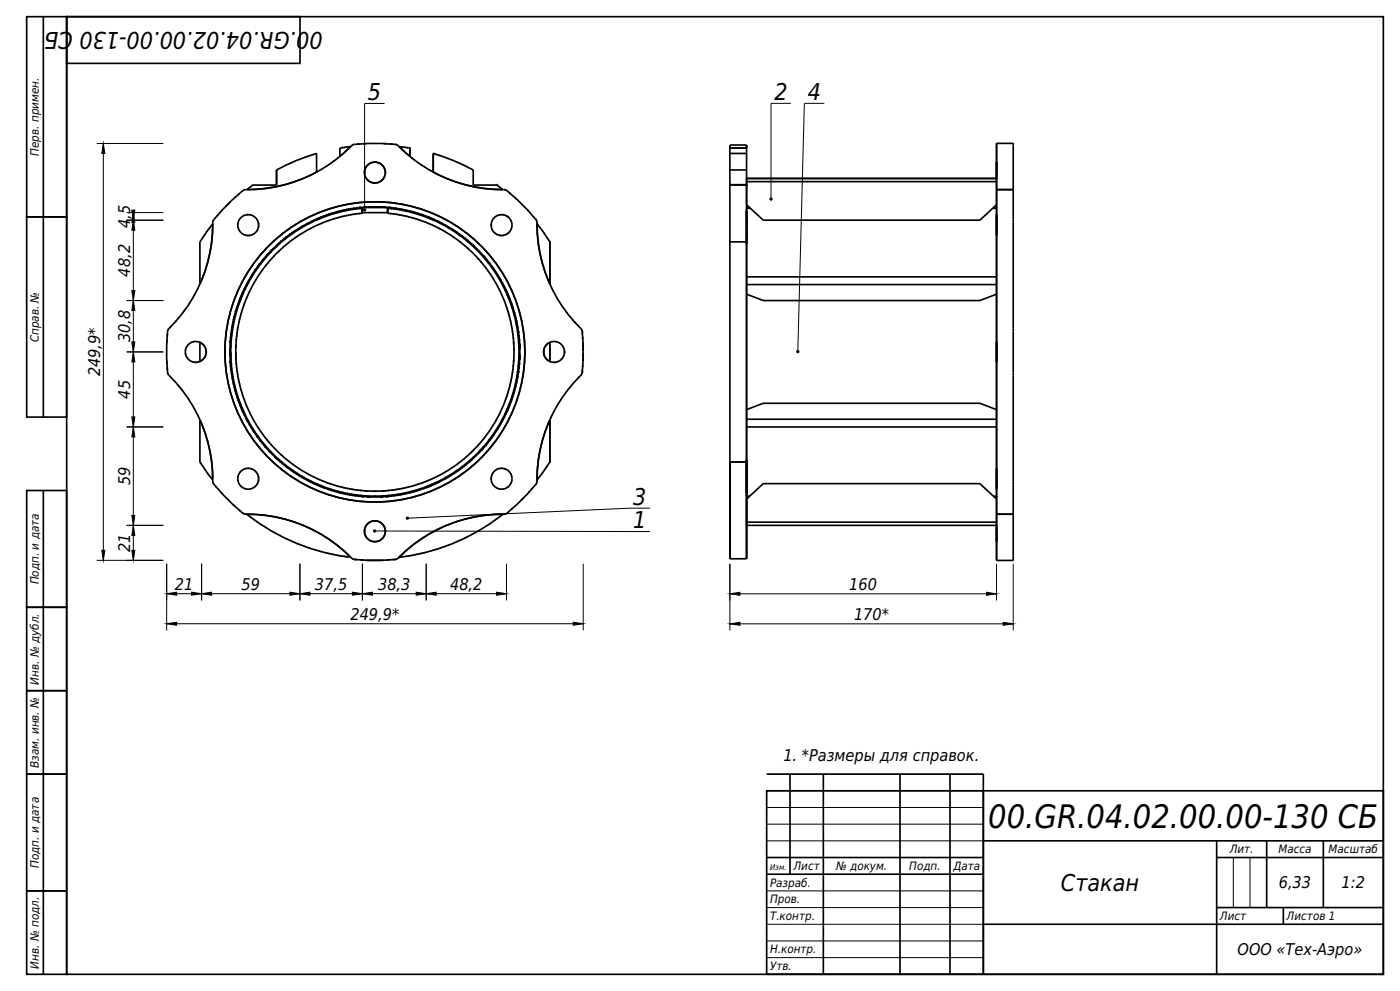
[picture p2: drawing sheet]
<svg xmlns="http://www.w3.org/2000/svg" width="420mm" height="297mm" viewBox="0 0 420 297" stroke-linecap="round" stroke-linejoin="round" font-family="sans-serif">
<defs><g id="words">
<text font-size="9.7" x="296.4" y="248">00.GR.04.02.00.00-130 СБ</text>
<g font-size="6.9">
<text x="96.8" y="9.5" transform="rotate(-180 96.8 9.5)">00.GR.04.02.00.00-130 СБ</text>
<text x="110.4" y="30">5</text>
<text x="232.3" y="30">2</text>
<text x="242.3" y="30">4</text>
<text x="190" y="151.3">3</text>
<text x="190" y="158.3">1</text>
<text x="318.2" y="267">Стакан</text>
</g>
<g font-size="4.9">
<text x="39" y="68.3" transform="rotate(-90 39 68.3)">4,5</text>
<text x="39" y="82.9" transform="rotate(-90 39 82.9)">48,2</text>
<text x="39" y="102.6" transform="rotate(-90 39 102.6)">30,8</text>
<text x="30" y="112.8" transform="rotate(-90 30 112.8)">249,9*</text>
<text x="39" y="119.5" transform="rotate(-90 39 119.5)">45</text>
<text x="39" y="145.5" transform="rotate(-90 39 145.5)">59</text>
<text x="39" y="165.5" transform="rotate(-90 39 165.5)">21</text>
<text x="52.5" y="176.9">21</text>
<text x="72.4" y="176.9">59</text>
<text x="94.5" y="176.9">37,5</text>
<text x="113.4" y="176.9">38,3</text>
<text x="135" y="176.9">48,2</text>
<text x="254.8" y="177">160</text>
<text x="105.1" y="185.9">249,9*</text>
<text x="256.2" y="186">170*</text>
<text x="235" y="228">1. *Размеры для справок.</text>
<text x="383.6" y="266.3">6,33</text>
<text x="402.5" y="266.3">1:2</text>
<text x="371.3" y="286.3">ООО «Тех-Аэро»</text>
</g>
<g font-size="3.5">
<text x="11.6" y="46.7" transform="rotate(-90 11.6 46.7)">Перв. примен.</text>
<text x="11.6" y="102.6" transform="rotate(-90 11.6 102.6)">Справ. №</text>
<text x="11.6" y="175.1" transform="rotate(-90 11.6 175.1)">Подп. и дата</text>
<text x="11.6" y="205.2" transform="rotate(-90 11.6 205.2)">Инв. № дубл.</text>
<text x="11.6" y="230.1" transform="rotate(-90 11.6 230.1)">Взам. инв. №</text>
<text x="368.9" y="255.8">Лит.</text>
<text x="383.5" y="255.8">Масса</text>
<text x="398.6" y="255.8">Масштаб</text>
<text x="11.6" y="260.1" transform="rotate(-90 11.6 260.1)">Подп. и дата</text>
<text x="238" y="260.8">Лист</text>
<text x="250.8" y="260.8">№ докум.</text>
<text x="272.8" y="260.8">Подп.</text>
<text x="231" y="265.8">Разраб.</text>
<text x="231" y="270.8">Пров.</text>
<text x="231" y="275.8">Т.контр.</text>
<text x="366" y="275.8">Лист</text>
<text x="386" y="275.8">Листов 1</text>
<text x="231" y="285.8">Н.контр.</text>
<text x="11.6" y="290.3" transform="rotate(-90 11.6 290.3)">Инв. № подл.</text>
<text x="231" y="290.8">Утв.</text>
</g>
<text font-size="3.4" x="286" y="260.8">Дата</text>
<text font-size="2.4" x="231" y="260.8">Изм.</text>
</g></defs>
<g fill="none" stroke="#000" stroke-width=".5">
<path d="M8 5h12v60h-12zM13 5v120M20 5h395v287h-395zM20 5h70v14h-70zM70.8 58.9l-.3 .2M71.8 58l-.3 .3M72.5 57.4l-.1 .1M72.8 57.2l.8-.4h3.1l5.8-.8 4.1-1 4.3-1.5 3.9-1.9 3.9-2.3 2.4-1.7 4.7-4.1 4.6-.5h4.1l4.6 .4 4.8 4.2 2.3 1.7 5.1 3 5.4 2.2 5.7 1.5 5.8 .8h3.2l.7 .4M72.8 57.2l-5.9 5.5-2.8 3.2-.3 .9M72.9 57.1h-.1M73.1 57h.1M73.5 56.9h-.2"/>
<path d="M75.2 55.9l-.1 .1M75.8 55.5l-.1 .1M83 50.9l5.8-2.8 6.2-2.1v5.7M83 50.9v3.7a.53 .53 0 0 1 0 .7 .53 .53 0 0 1-.6 .2l-6.4-.2-1.8 1.4M83 50.9v4.5M83 50.9h.1M85.5 49.7h-.1M85.7 49.5l-.1 .1M86.6 49.2h-.1M86.8 49.1h-.1M87.4 48.8l-.2 .1M87.6 48.7h-.1"/>
<path d="M87.8 48.6h.1M88.5 48.3h-.1M88.7 48.2h-.1M89.3 48h-.1M89.9 47.7l-.1 .1M90.2 47.6h.1M90.9 47.4h-.1M91.3 47.2l-.2 .1M91.5 47.1l-.1 .1M91.8 47h-.1M92.2 46.9h-.2M92.5 46.8h-.1"/>
<path d="M92.9 46.7h-.1M93.2 46.6h-.1M93.6 46.4h-.1M94 46.3h-.1M94.3 46.2h.1M94.8 46l-.2 .1M95.2 51.5l-4.3 2-5.5 1.9-5.8 1.1-5.3 .3M95.5 51.3l-.2 .1M96.1 51h-.1M96.3 50.9h-.1M96.8 50.5h.1M97.6 50h-.1"/>
<path d="M97.8 49.9h.1M98.2 49.6l-.1 .1M99.4 48.8l-.2 .1M99.8 48.5l-.1 .1M100.2 48.2l-.2 .2M100.6 48h-.1M102.9 44.2l-.4 .1M103.7 44.1l-.3 .1M104.5 44l-.3 .1M105.1 43.9h.1l-2.4 .4a.61 .61 0 0 0-.8 .1 .61 .61 0 0 0 0 .7v1.8M105.3 43.9l-3.4 3M105.5 43.6v.1"/>
<path d="M105.6 43.5v.1M105.9 43.4l-.1 .1M106.3 43.3h-.2M107.9 43.2h-.8M109.8 43l-.9 .1M115.2 43l.8 .1M117 43.2h.8M118.6 43.3h.3M119.1 43.4l.1 .1M119.3 43.5v.1M119.7 43.9l3.3 3M119.8 43.9l2.3 .4a.61 .61 0 0 1 .8 .1 .61 .61 0 0 1 .1 .7v1.8"/>
<path d="M119.8 43.9h.1M120.3 44l.5 .1M121.2 44.1l.4 .1M122.1 44.3h.4M123.4 47.2l.3 .3M124.1 47.8l.1 .1M125 48.4l.1 .1M125.5 48.8h.1M125.8 49l.1 .1M126.2 49.3l.2 .1M127.3 50h.1M127.9 50.4h.1"/>
<path d="M128.2 50.5l.1 .1M128.9 51h.1M129.1 51.1h.1M129.3 51.2l.1 .1M129.5 51.3l.1 .1M129.8 51.5l4.2 2 5.6 1.9 5.7 1.1 5.4 .3M130 46l6.1 2.1 5.1 2.5a1.28 1.28 0 0 1 .8 1.8v2.2a.53 .53 0 0 0-.1 .7 .53 .53 0 0 0 .7 .2l6.4-.2M130 46v5.4M130 46v5.6M130.2 46.1h.1M130.5 46.2h.2M130.9 46.3h.1"/>
<path d="M131.2 46.4h.2M131.6 46.5l.2 .1M131.9 46.6l.2 .1M132.3 46.8h.2M132.8 46.9h.1M133.4 47.1l.1 .1M133.8 47.3h.1M134 47.3l.2 .1M134.4 47.5h.1M135 47.7l.1 .1M135.3 47.8l.1 .1M135.9 48.1h.1"/>
<path d="M136.8 48.5h.1M137 48.6h.2M137.6 48.8l.1 .1M137.8 48.9l.1 .1M138.1 49l.1 .1M138.7 49.3h.1M138.9 49.4h.1M139.1 49.5l.2 .1M139.4 49.7h.1M139.7 49.8h.1M139.9 49.9h.1M140.1 50h.1"/>
<path d="M140.6 50.3h.1M140.9 50.4h.1M141.1 50.5h.1M141.8 50.9h.1M149 55.3l.1 .2M149 55.3l1.7 1.4M149 55.3v.1M149.5 55.8h.1M150 56.1l.2 .2M150.5 56.5l.1 .1M151.4 56.8l.2 .1M151.8 57h.1"/>
<path d="M152 57.1h.1M152.1 57.2l3.3 2.9 5.4 5.7M152.8 57.7l.2 .2M153.9 58.8h.1M154.6 59.4l.3 .2M219 46h5M219 46v4.9M219 50.9h5M219 43.5v.9zM219 44.4h5M219 55.3h5M219 55.3v17.2"/>
<path d="M219 55.3l5 .2M219 50.9v4.5M219 46v.2M219 44.4v1.6M219 43.5h5M223.9 55.5h.1M224 54.4v7M224 53.6v.8M224 54.4h75M224 46v4.9M224 43.5v.9zM224 55.3v17.2"/>
<path d="M224 44.4v1.6M224 46v.2M224 50.9v4.6M224 55.3v.2M224.1 53.5h74.9M299 51.7v1.8M299 48.6v3.1zM299 56.8v10M299 43.7v13.1M299 43.3v.4M299 43v.3zM299 43.7v9.8"/>
<path d="M299 56.8h5M299 43h5M299 53.5v.9M299 54.4v7M304 43.3v13.5M304 56.8v10M304 43v.3zM8 65h12v60h-12zM60.5 71.7h.1M60.8 71.3l-.1 .1M61 71h-.1M61.2 70.6l-.1 .2"/>
<path d="M61.5 70.3l-.1 .1M62 69.5l-.1 .1M62.2 69.2h.1M62.7 68.6l-.2 .2M63 68.1l-.1 .2M63.7 67.2l-3.7 5.3v12.6l1.5-3.9 1.5-5.7 .5-2.9 .3-5.3M63.8 66.8h.1M63.8 66.8l-.2 4.7-.6 4-.9 3.8-1.6 4.6-2.4 4.9-1.8 2.9-2.4 3.3-3.2 3.4M63.9 66.3l-.1 .2M64 66.1h.1M64.1 65.8v.1M64.5 65.4l-.1 .1"/>
<path d="M65.3 64.5l-.3 .3M66.1 63.5l-.2 .3M69 60.6l-1.4 1.4M71.3 67.7l.1 .3M71.4 66.9l-.1 .3M71.5 68.4v.1M71.5 66.4v.1M71.7 68.9v.1M71.7 65.9v.1M71.9 69.2h.1M71.9 65.7h.1M72.7 70.1h.1"/>
<path d="M72.8 64.8l-.1 .1M73.2 70.3h.1M73.2 64.6h.1M73.4 70.4l.2 .1M73.6 64.5h-.2M73.9 70.5l.4 .1M74.3 64.3l-.4 .1M74.6 64.3l.4 .1M75 70.5l-.4 .1M75.4 64.5h.1M75.5 70.4l-.1 .1M75.7 64.6h.1"/>
<path d="M75.8 70.3h-.1M76.1 64.8l.1 .1M76.2 70.1h-.1M77 65.7h.1M77.1 69.2h-.1M77.2 65.9v.1M77.2 68.9v.1M77.4 66.4v.1M77.4 68.4v.1M77.5 79.6l-.1 .2M77.5 66.9l.1 .4M77.6 80h-.1"/>
<path d="M77.6 67.6l-.1 .4M77.8 79.6v.1M77.9 79.1l-.2 .2M78.2 78.7h.1M78.3 79l-.2 .3M78.8 78l-.1 .1M79.2 77.4l-.2 .2M79.3 77.8l-.1 .1M79.8 77.1l-.1 .2M79.9 79.3l-.1 .2M80.4 78.8l-.2 .2M80.5 76l-.5 .5"/>
<path d="M81.1 75.3v.1M81.4 75.4l-.3 .3M81.6 74.8l-.2 .3M82.3 76.6l-.3 .3M83.2 73.6l-.8 .8M83.7 72.9l-.2 .1M83.9 75l-.4 .4M84.1 72.8h.1M84.5 72.2l-.3 .2M85.2 71.6l-.1 .1M85.2 73.8v.1M85.6 71.6l-.2 .1"/>
<path d="M85.8 71.1l-.2 .1M86 73.2l-.2 .2M86.2 71.1l-.2 .2M86.3 70.7v.1M86.5 72.8l-.1 .1M86.7 70.8h-.1M86.7 70.5h-.1M87 70.5l-.1 .1M87.1 70.1l-.2 .2M87.5 70.2l-.2 .1M87.6 71.9v.1M87.7 69.7l-.2 .2"/>
<path d="M88 69.9l-.2 .1M88 71.7h-.1M88 69.5h-.1M88.4 69.3h-.1M88.4 69.6l-.2 .1M88.5 71.3l-.2 .1M88.7 69.1h-.1M88.7 69.3l-.1 .1M88.9 71.1h-.1M89.2 70.8l-.1 .1M89.3 69h-.1M89.3 68.7h.1"/>
<path d="M89.7 70.5l-.2 .1M89.7 68.4l-.1 .1M89.9 68.6h-.1M90.3 68.4h-.1M90.3 70.1h-.1M90.5 68.2l-.1 .1M90.6 67.8v.1M90.9 67.7l-.1 .1M90.9 69.8h-.1M91.2 67.8l-.1 .1M91.5 67.6l-.1 .1M91.5 69.4h-.1"/>
<path d="M91.7 67.5l-.1 .1M91.9 67.4v.1M92 67.1l-.1 .1M92.1 69l-.1 .1M92.2 67h.1M92.5 67.2h-.1M92.5 66.9h-.1M92.7 66.8h-.1M92.7 67l-.1 .1M92.9 66.9l-.1 .1M93 68.5v.1M93.1 66.8l-.1 .1"/>
<path d="M93.4 66.7h-.1M93.6 66.3h-.1M93.6 66.5v.1M93.9 66.4l-.1 .1M94.1 66v.1M94.3 66.2l-.1 .1M94.4 65.9l-.1 .1M94.6 66.1h-.1M94.6 67.7v.1M95.5 67.4h-.1M95.8 67.2l-.1 .1M96.3 67h-.1"/>
<path d="M96.6 66.9h-.1M96.9 64.7l.2 .3M97 64.8l-2.3 1M97 65h.1M97.1 65l-2.4 .9M97.1 66.6v.1M97.2 65l-.1 .1M97.3 64.7l-.1 .1M97.5 64.9h.1M97.6 64.6h.1M97.8 66.4h-.1M97.9 64.8h-.1"/>
<path d="M98 64.5h-.1M98.2 66.3h-.2M98.3 64.3v.1M98.5 66.2h-.1M98.6 64.5l-.1 .1M98.6 64.2l-.1 .1M98.9 66l-.2 .1M98.9 64.4l-.1 .1M98.9 64.1v.1M99.2 65.9h-.1M99.3 64.3h-.1M99.4 64l-.2 .1"/>
<path d="M99.6 64.2h-.1M99.8 63.9h-.1M99.9 65.7h-.1M100.1 64l-.2 .1M100.2 63.8h-.2M100.3 65.5l-.3 .1M100.5 63.9l-.2 .1M100.7 65.4l-.2 .1M100.7 63.6l-.2 .1M100.9 63.8h-.1M101.1 63.5l-.2 .1M101.1 65.3h-.1"/>
<path d="M101.4 63.7h-.2M101.5 63.4h-.1M101.5 65.2h-.1M101.8 63.6h-.1M101.9 63.3h-.2M102 65.1h-.1M102.2 63.5h-.1M102.4 65h-.1M102.4 63.2h-.2M102.7 63.3l-.1 .1M102.9 64.8l-.2 .1M103.1 63l-.3 .1"/>
<path d="M103.4 63.2l-.3 .1M103.5 64.7h-.2M103.6 62.9l-.2 .1M103.9 63.1h-.1M104.1 64.6h-.2M104.2 62.8h-.3M104.5 63h-.1M104.7 64.5h-.2M104.8 62.7h-.3M105.2 62.8l-.3 .1M105.3 64.3l-.2 .1M105.5 62.5l-.4 .1"/>
<path d="M106 62.7l-.4 .1M106.1 64.2l-.4 .1M106.4 62.4l-.3 .1M106.9 62.6l-.4 .1M107 64.1l-.4 .1M107.2 62.3l-.3 .1M107.8 62.5h-.4M107.9 64h-.4M108.2 62.2h-.4M108.5 62.4l.1 1.5M108.5 62.4l-3 .4-5.8 1.4-2.9 .9-4 1.9-4 2.2-2.4 1.8-4.4 3.8-2.2 2.3-3 4-2.1 3.3-1.4 2.7-2 5.2-1.5 6.2-.5 4.6v4.4l.5 4.9 .8 3.9 .9 2.9 2 4.9 3.3 5.8 3.1 3.9 2.7 2.9 3.8 3.3 3.3 2.2 2.6 1.5 3.8 1.8 4.5 1.6 2.9 .7 4.8 .7 4.2 .2 4.1-.2 4.8-.7 2.9-.7 4.6-1.6 3.7-1.8 2.6-1.5 3.3-2.2 3.8-3.3 4-4.3 1.8-2.5 1.7-2.5 2.4-4.9 2.1-6.2 1-4.8 .4-4v-3.6l-.5-5.4-1.4-5.9-2.2-5.5-1.3-2.7-3.3-4.9-1.9-2.4-2.9-3-3.7-3.1-5.4-3.5-5-2.4-2.8-.9-5.9-1.4-2.9-.4M108.5 62.4h-.1"/>
<path d="M108.5 62.4v.1M108.5 63.2l.1 .7M108.6 63.9l-5.5 .9-3 .8-2.7 .9-4.6 2.2-5.5 3.5-3.8 3.2-2.5 2.7-2.1 2.6-2.9 4.5-2.7 5.9-1.5 4.8-.5 2.9-.5 4.2v4.4l.3 3.8 1 4.8 .8 2.7 1.9 4.7 3.2 5.7 3.4 4.2 2.2 2.4 4 3.3 2.9 2 2.5 1.4 3.8 1.7 4.2 1.5 2.8 .7 5.1 .7 3.6 .2 3.5-.2 5.1-.7 2.8-.7 4.3-1.5 3.7-1.7 2.5-1.4 4-2.8 2.9-2.5 2.2-2.4 3.4-4.2 1.6-2.5 2.4-4.9 2-5.7 .9-4.8 .4-3.8-.2-5.7-.3-2.9-.7-3.4-1.6-5-1.1-2.7-2.8-4.9-3.5-4.7-2.6-2.7-3.8-3.2-5.5-3.5-4.5-2.2-2.8-.9-3-.8-5.5-.9M108.6 63.9h-.2M108.7 62.2h6.7a.53 .53 0 0 1 .6 0 .53 .53 0 0 1 .2 .6v.1a.53 .53 0 0 1 0 .6 .53 .53 0 0 1-.6 .2h-6a.56 .56 0 0 1-.8 0 .56 .56 0 0 1-.1-.7zM110 62.1h-.9M114 62h-3.1M115 62.1h.7M116.3 63.9h.1M116.3 63.8v.1M116.5 62.4l-.2 1.5M116.5 62.4l-.1 .7"/>
<path d="M116.5 62.4h.1M116.7 62.2h.6M117.1 64h.3M117.1 62.5h.4M117.7 62.3l.4 .1M118 64.1l.4 .1M118 62.6l.4 .1M118.6 62.4l.4 .1M118.9 64.2l.4 .1M119 62.7l.4 .1M119.5 62.5l.3 .1M119.6 64.3l.3 .1"/>
<path d="M119.8 62.8l.2 .1M120.2 62.7h.1M120.3 64.5h.2M120.3 63h.3M120.7 62.8h.3M120.8 64.6h.3M120.9 63.1h.3M121.3 62.9l.2 .1M121.5 64.7l.2 .1M121.6 63.2l.2 .1M121.9 63l.1 .1M122 64.8l.2 .1"/>
<path d="M122.1 63.3l.3 .1M122.5 63.2h.2M122.5 65h.2M122.8 63.5h.1M122.9 65.1h.1M123.1 63.3h.1M123.1 63.6h.2M123.4 65.2h.1M123.5 63.4h.1M123.6 63.7h.1M123.8 65.3h.1M123.9 63.5l.1 .1"/>
<path d="M124.1 63.8h.1M124.3 63.6l.2 .1M124.3 65.4v.1M124.4 63.9l.2 .1M124.7 65.5l.1 .1M124.7 63.8h.1M124.9 64l.1 .1M125.1 65.7h.1M125.1 63.9h.2M125.3 64.2h.1M125.4 65.8h.1M125.5 64h.2"/>
<path d="M125.6 64.3h.1M125.8 65.9l.1 .1M126 64.4l.1 .1M126.1 66h.1M126.3 64.2l.1 .1M126.4 64.5v.1M126.6 64.3l.2 .1M126.7 64.6l.1 .1M126.8 66.3h.1M126.9 64.5h.1M127.1 64.8h.1M127.2 66.4h.1"/>
<path d="M127.3 64.6h.1M127.4 64.9h.1M127.5 66.5h.1M127.6 64.7h.1M127.9 64.8l2.4 1M127.9 64.9v.1l2.3 1M128.1 66.8h.1M128.1 65.1h.1M128.3 66.9h.1M128.6 67h.1M128.9 67.1l.1 .1M129.2 67.2v.1"/>
<path d="M129.5 67.4h.1M129.8 67.5h.1M130.1 67.6h.1M130.1 66h.1M130.2 65.9v.1M130.2 65.8v.2M130.3 67.7l.1 .1M130.3 66.1h.1M130.5 65.9h.1M130.5 67.8l.1 .1M130.6 66.2l.1 .1M130.7 67.9l.1 .1"/>
<path d="M131 68.1h.1M131.2 68.2h.1M131.3 66.3h.1M131.5 68.3v.1M131.6 66.7h.1M131.6 66.4h.1M131.7 68.4l.1 .1M131.8 66.5l.1 .1M131.9 68.5l.2 .1M132 66.6l.1 .1M132.2 68.7h.1M132.4 68.8h.1"/>
<path d="M132.7 67h.1M132.9 67.1h.1M133.1 67.5l.2 .1M133.3 69.3l.2 .1M133.4 67.4h.1M133.4 67.6l.1 .1M133.6 67.5h.1M133.6 69.5l.1 .1M133.7 67.8h.1M133.9 69.6v.1M133.9 67.6h.1M134 68h.1"/>
<path d="M134.2 68.1l.1 .1M134.5 68h.1M134.5 68.3l.2 .1M134.6 70.1h.1M134.8 70.2l.1 .1M134.8 68.2h.1M135.1 68.3v.1M135.2 68.7l.1 .1M135.4 68.8l.1 .1M135.5 68.6l.1 .1M135.7 69l.2 .1M135.8 68.8h.1"/>
<path d="M135.9 71l.2 .1M136 68.9l.1 .1M136.3 71.2v.1M136.4 69.1v.1M136.6 69.6h.1M136.8 69.4l.1 .1M136.9 69.8l.1 .1M137.1 69.6l.2 .2M137.2 70l.1 .1M137.5 72.1l.2 .1M137.6 70.3l.2 .1M137.6 70h.1"/>
<path d="M138 70.6l.1 .1M138.1 72.5l.2 .2M138.5 70.6l.2 .2M138.7 73h.1M138.9 70.9l.1 .1M139.2 71.5h.1M139.4 73.6l.2 .1M139.4 71.3l.2 .2M139.8 72h.1M140.1 74.2l.4 .4M140.1 71.9l.2 .2M140.3 72.4l.2 .2"/>
<path d="M140.8 72.5l.1 .1M141.7 73.6l.1 .1M141.8 73.4l.5 .5M141.9 75.9l.1 .1M142.9 74.7l.4 .4M143.4 77.5l.3 .3M144.2 78.3l.2 .3M144.2 76.1l.2 .2M144.4 75.9v.1M145.1 76.7l.4 .4M145.3 79.7l.1 .1M145.4 77.5l.1 .1"/>
<path d="M145.9 78.1l.1 .1M146 77.8l.1 .1M146.4 78.6l.1 .2M146.4 78.3h.1M146.8 78.8l.1 .1M147.2 79.7l.1 .2M147.3 67.5l.1 .2M147.4 79.5v.1M147.4 67.2l-.1 .3M147.4 68.2l.1 .1M147.5 66.7h-.1M147.6 79.8l.2 .2"/>
<path d="M147.8 69.1h.1M147.8 65.8v.1M148 69.4l.1 .1M148.1 65.5h-.1M148.3 69.7l.1 .1M148.4 65.1l-.1 .1M148.5 69.9l.1 .1M148.6 65h-.1M148.9 70.2h.1M149 64.7l-.1 .1M149.1 70.3h.1M149.2 64.6l-.1 .1"/>
<path d="M149.5 70.4l.1 .1M149.6 64.5h-.1M149.9 70.5l.4 .1M150.3 64.3l-.4 .1M150.7 64.3l.4 .1M151.1 70.5l-.4 .1M151.4 64.5h.1M151.4 70.4v.1M151.7 64.6l.1 .1M151.8 70.3h-.1M152 64.7l.2 .1M152.2 70.1l-.2 .1"/>
<path d="M152.3 65l.4 .2M152.7 69.7l-.4 .3M152.8 65.3l.1 .2M152.9 69.4l-.1 .2M153.1 65.8l.1 .1M153.2 69.1h-.1M153.3 66.1h.1M153.3 68.8v.1M153.4 66.3v.1M153.4 68.5v.1M153.5 66.7v.1M153.5 68.1v.2"/>
<path d="M158.2 62.9l.3 .3M159.1 63.9h.1M159.9 64.9l.4 .3M160.8 65.8v.1M160.8 65.8l.3 1M160.9 66h.1M161 66.2v.1M161.1 66.7v.1M161.1 67.2l.1 2.9 .8 5.7 1.5 5.6 1.5 3.8M161.1 67.2l.1 2.9 .8 5.7 1.5 5.6 1 2.7 1.7 3.5 2.5 4.2 3.5 4.5 2.2 2.3 .3 .8M161.1 66.8v.4M161.1 67.1l3.9 5.4v12.7"/>
<path d="M161.2 67.2l.2 .2M161.7 67.8l.1 .1M162.5 68.8l.1 .2M162.8 69.3l.1 .1M163.1 69.6l.1 .2M163.3 70v.1M164.4 71.6v.1M164.6 71.9v.1M164.8 72.3h.1M219 72.5h5M219 72.5v65.9M223.9 62.4h1.3h-1.2"/>
<path d="M223.9 62.2h1.1M224 61.4l5 4.6M224 68.2v5zM224 62.2v20.7M224 63.2v5zM224 72.5v65.9M224 61.3v.1M224.6 62l.2 .2M229 66h65M229 65.9v.1M294 65.8v.2M297.9 62.2h1.1"/>
<path d="M298.8 61.5l-.3 .3M298.9 62.4h-1h1.1M299 67.5v3.1zM299 62.1v20.9M299 64.3v3.2zM299 61.5v.7M299 66.8v77.4M299 61.4l-5 4.6M299 61.3v.1M299 66.8h.1M304 66.8v77.4M304 66.8h.1"/>
<path d="M50.3 99.1v.2M50.5 98.8l-.1 .1M50.6 98.6h-.1M50.7 98.5h-.1M50.7 98.4l-.4 .9-.3 4.1 .3 8.2M51.3 97.8l-.4 .5M52.9 96.1l-.3 .4M53.5 95.3l-.1 .2M55 93.5v.1M55.4 93l-.2 .2M55.6 92.7l-.1 .1M55.9 92.2l-.1 .2"/>
<path d="M56.7 91.1l-.1 .1M56.9 90.8h.1M57 90.5v.1M57.5 89.8h.1M57.9 89.2v.1M58 89v.1M58.4 88.3l-.1 .2M58.5 88.1v.1M58.6 87.9h.1M58.7 87.6v.1M58.8 87.4v.1M59.2 86.8h.1"/>
<path d="M59.3 86.5v.1M59.5 86.2l-.1 .2M59.8 85.5h.1M59.9 85.2v.1M69.3 99.8v.4M69.5 98.9l-.1 .3M69.6 98.2l-.1 .3M69.7 99.5l-.1 .4M69.7 97.6v.3M69.8 98.6l-.1 .4M69.8 96.9v.2M69.9 97.9v.2"/>
<path d="M70 96.3l-.1 .2M70 97.4v.1M70.1 95.8l-.1 .1M70.1 96.7v.3M70.2 95.3v.2M70.3 96.1l-.1 .2M70.3 94.8v.2M70.4 95.6l-.1 .1M70.4 94.4v.1M70.5 95.1v.1M70.6 93.9l-.1 .1M70.6 94.7v.1"/>
<path d="M70.7 93.4l-.1 .2M70.7 94.2v.2M70.8 93.1v.1M70.8 93.8v.2M70.9 92.7v.1M71 93.3l-.1 .2M71 92.3v.2M71.1 92.9l-.1 .2M71.1 92v.1M71.2 99.6l-.1 .4M71.2 92.5v.1M71.3 91.6l-.1 .1"/>
<path d="M71.3 98.7l-.1 .3M71.3 92.2v.1M71.4 98.1l-.1 .2M71.5 91.8l-.1 .1M71.5 90.9v.1M71.5 97.5v.2M71.6 91.5l-.1 .1M71.6 90.5v.1M71.6 96.9v.2M71.7 91.1v.1M71.7 89.9l.3 .2M71.7 90.2v.1"/>
<path d="M71.7 96.3v.2M71.8 90.8v.1M71.9 95.7l-.1 .2M71.9 90.5v.1M72 90v.1M72 95.4h.1M72.1 90.1l-.1 .1M72.1 94.9v.1M72.2 94.4v.2M72.3 89.5l-.1 .1M72.3 94v.2M72.5 93.5l-.1 .2"/>
<path d="M72.6 93l-.1 .3M72.6 88.7v.1M72.7 87.6a.46 .46 0 0 1 .2 .4 .46 .46 0 0 1-.2 .5l-.7 1.6M72.7 92.8v.1M72.8 87.6l-1 2.4M72.8 87.7h.1M72.9 92.1v.1M72.9 87.3v.1M73.1 91.7l-.1 .1M73.1 87v.1M73.2 91.4v.1M73.2 86.8v.1"/>
<path d="M73.2 87.2v.1M73.3 86.6v.1M73.3 91v.2M73.4 87l-.1 .1M73.5 90.6l-.1 .2M73.5 86.8l-.1 .1M73.5 90.4v.1M73.6 86.1l-.1 .1M73.6 86.5l-.1 .1M73.7 85.9h-.1M73.7 90.1l-.1 .1M73.7 86.3v.1"/>
<path d="M73.8 89.8v.1M73.8 86.1h.1M74 85.8l-.1 .1M74 89.3h.1M74 85.1v.1M74.1 85.6l-.1 .1M74.2 88.9l-.1 .1M74.3 84.7l-.1 .1M74.3 85.1v.1M74.4 88.4l-.1 .1M74.5 84.9h-.1M74.5 88.1v.1"/>
<path d="M74.5 84.3h.1M74.6 84.6l-.1 .1M74.6 84v.1M74.8 83.8l-.1 .1M74.8 87.4l-.1 .3M74.9 84v.1M75.1 83.2v.1M75.2 83v.1M75.3 83.4l-.1 .1M75.4 83.2v.1M75.5 86.2l-.1 .1M75.6 82.9l-.1 .1"/>
<path d="M75.7 82.3l-.1 .1M75.9 82l-.1 .1M76 85.2l-.1 .1M76 82.2v.1M76.1 85l-.1 .1M76.1 81.7h-.1M76.3 81.3v.1M76.4 81.7h-.1M76.7 84l-.1 .1M76.7 80.8l-.2 .2M76.7 81.2l-.1 .1M76.8 83.8v.1"/>
<path d="M76.9 80.4v.1M77.3 80.3v.1M77.4 82.8v.1M77.5 82.6v.1M78.4 81.3l-.1 .2M78.7 80.9v.1M79 80.6l-.1 .1M145.7 80.2l.1 .2M146.4 81.2l.1 .1M146.6 81.5l.1 .1M146.9 81.9l.1 .2M147.2 82.3l.1 .1"/>
<path d="M147.5 82.8h.1M147.6 80.2v.1M147.8 80.6h.1M147.8 83.3l.1 .1M147.9 80.2l.1 .2M148 80.9l.1 .1M148.2 80.7l.1 .1M148.4 81.1h.1M148.6 84.5v.1M148.7 81.4v.1M148.7 84.8l.2 .2M148.9 82.1v.1"/>
<path d="M149 82.4h.1M149.1 85.4v.1M149.2 85.6v.1M149.2 82.1v.1M149.2 82.7l.1 .1M149.4 82.9v.1M149.4 82.5v.1M149.7 86.6h.1M149.7 83.6l.1 .1M149.8 83.1v.1M149.9 83.3v.1M150 83.9v.1"/>
<path d="M150 83.6h.1M150.1 84.1v.1M150.2 83.8l.1 .2M150.5 88.3h.1M150.6 85v.1M150.7 85.2v.1M150.7 84.8h.1M150.8 85.5h.1M150.8 89.1l.1 .1M151 85.3h.1M151.1 86v.1M151.1 85.5v.1"/>
<path d="M151.1 89.7v.1M151.2 86.2v.1M151.2 85.7v.1M151.2 89.9v.1M151.3 86.4v.1M151.3 86l.1 .1M151.4 86.6v.1M151.5 86.2v.1M151.5 90.5v.1M151.5 86.9l.2 .3M151.6 86.4v.1M151.6 90.9v.1"/>
<path d="M151.7 86.7v.1M151.7 91.2v.1M151.8 87.4v.1M151.8 87h.1M151.9 87.2l.1 .1M151.9 92h.1M152 92.2l.1 .1M152.1 88.1h-.1M152.1 87.6l-.1-.2 1.1 2.7M152.1 88.2v.1M152.1 88.2l.1 .1M152.2 92.6v.1"/>
<path d="M152.3 87.6a.46 .46 0 0 0-.3 .4 .46 .46 0 0 0 .2 .5l.7 1.6M152.3 93h.1M152.4 88.9h.1M152.4 93.3l.1 .2M152.5 93.8l.1 .1M152.7 94.2v.2M152.8 94.6v.2M152.9 95.1v.2M153 90l-.1 .1M153 95.6v.1M153.1 90.6v.1M153.1 90l-.2 .1"/>
<path d="M153.1 96.1l.1 .1M153.2 90.9v.1M153.3 96.6v.2M153.3 91.3v.1M153.4 90.7v.1M153.4 97.3v.2M153.4 91.7l.1 .1M153.5 91.1h.1M153.5 97.9v.1M153.6 92v.1M153.6 91.4v.1M153.6 98.4l.1 .3"/>
<path d="M153.7 92.4v.1M153.7 91.8l.1 .1M153.7 99.2l.1 .4M153.8 92.7v.1M153.8 92.1l.1 .1M153.9 93.2l.1 .1M154 92.5v.1M154 93.6l.1 .1M154.1 92.9v.1M154.2 94v.2M154.2 93.3l.1 .1M154.3 94.4v.3"/>
<path d="M154.3 93.6l.1 .2M154.4 94.9v.1M154.4 94.1l.1 .2M154.5 95.3v.2M154.6 94.6v.2M154.6 95.9l.1 .2M154.7 95.1v.2M154.7 96.5l.1 .2M154.8 95.5l.1 .3M154.9 97v.3M154.9 96l.1 .3M155 97.7v.2"/>
<path d="M155 96.5l.1 .3M155.1 98.3l.1 .2M155.2 97.2v.4M155.2 99.1l.1 .4M155.3 98v.2M155.3 100l.1 .4M155.4 98.6l.1 .3M155.5 99.3l.1 .4M165.1 85.3v.1M165.6 86.4v.1M165.7 86.7v.1M165.8 86.9v.1"/>
<path d="M165.9 87.1l.1 .1M166.4 88v.1M166.5 88.2l.1 .1M166.6 88.4l.1 .1M167 89.1v.1M167.1 89.3l.1 .1M167.5 89.9v.1M167.7 90.3l.1 .1M168 90.7h.1M168.1 90.9h.1M168.3 91.2v.1M168.8 92l.2 .2"/>
<path d="M169.1 92.4l.1 .1M169.4 92.8h.1M169.8 93.3l.1 .1M170.1 93.8h.1M170.5 94.2v.1M171.7 95.7l.2 .3M172.3 96.4l.4 .4M174.4 98.7l.1 .1M174.5 98.9l.1 .1M174.7 99.3v.1M174.7 99.4l.3 6.1-.3 6.1M174.7 99.4v.6"/>
<path d="M224 85.3v2a.8 .8 0 0 0 0 .9 .8 .8 0 0 0 .8 .3l4.2 1.6M224 83v2.3M224 85.3h75M224 83h75M224 88.3v34.4M224 83v.1M229 90.1h65M229 89.9v.2M294 89.9v.2M299 88.1v17.4M299 83v2.3M299 85.3v2.9"/>
<path d="M299 88v.2M299 88.2l-5 1.9M50 108.2l.1 .8M50.1 101.9l-.1 .9M50.2 110v.8M50.2 100.1v.8M50.3 111.6l.3 .7 2.1 2.3 3.6 4.6 1.6 2.6 2.6 5.2 1.7 4.8 .8 3.6 .6 4.3 .2 4.5M50.3 111.6v.3M50.4 112.1l.1 .1M50.5 112.3h.1M52.6 114.4v.1M53.2 115.1l.1 .2"/>
<path d="M53.6 115.7l.3 .3M54.2 116.4l.3 .3M54.8 117.1l.1 .1M55.4 118l.1 .1M55.6 105.9l.1 .3M55.7 104.8l-.1 .2M55.8 106.5h.1M55.8 118.5v.1M55.8 104.3v.2M55.9 106.7v.1M55.9 104.1v.1M56 107v.1"/>
<path d="M56 103.9h.1M56 118.8l.1 .1M56.1 107.2h.1M56.2 107.4h.1M56.3 103.5l-.1 .1M56.3 119.2l.1 .2M56.5 103.2l-.1 .2M56.8 103l-.1 .1M56.9 108h.1M57.2 102.8h-.1M57.2 108.2h.1M57.4 102.6l-.1 .1"/>
<path d="M57.5 108.3v.1M57.7 102.5l-.2 .1M57.8 108.5h.2M58.2 102.4h-.2M58.3 108.6h.7M59.3 102.4h.1M59.7 108.4l-.2 .1M59.8 102.5h.1M60 102.6l1.4 1.2 .4 1.7M60 102.5v5.8M61.8 105.5l-.5 1.7-1.4 1.2M69 105.5v1"/>
<path d="M69 104.6v.9M69.1 108.2v.7M69.1 102v.8M69.2 109.6v.5M69.2 100.9v.5M69.2 105.6l.1 2.3M69.3 103.3l-.1 .9M69.3 110.7l.1 .5M69.4 108.6v.8M69.4 101.4v.7M69.4 111.8l.1 .1M69.5 110.2v.4"/>
<path d="M69.5 100.4v.3M69.5 112.4l.1 .3M69.6 111.2l.1 .2M69.7 113.1v.3M69.7 111.9l.1 .4M69.8 113.8v.1M69.9 112.8v.2M69.9 114.4l.1 .3M70 113.5v.2M70 115l.1 .1M70.1 114.1v.1M70.2 115.5v.1"/>
<path d="M70.2 114.6v.1M70.3 115.9v.2M70.3 115.1l.1 .2M70.4 116.4v.2M70.4 115.6l.1 .3M70.5 116.9l.1 .2M70.6 116.2v.1M70.6 117.4l.1 .1M70.7 116.6v.1M70.7 105.6l.1 2.3M70.8 117.8h.1M70.8 103.3l-.1 1"/>
<path d="M70.8 117.1h.1M70.9 108.6v.7M70.9 118.2v.1M70.9 101.5v.7M70.9 117.5h.1M71 118.5v.1M71 110.1v.4M71 100.5v.4M71.1 111l.1 .3M71.1 118.9l.1 .1M71.2 118.3h.1M71.2 111.8l.1 .4"/>
<path d="M71.2 119.3l.1 .1M71.3 118.7h.1M71.3 112.6l.1 .3M71.4 119.6v.1M71.5 120v.1M71.5 113.3v.2M71.5 119.4l.1 .1M71.6 113.9v.2M71.6 119.7l.1 .1M71.7 114.4l.1 .2M71.8 114.9l.1 .3M72 115.5v.1"/>
<path d="M72.1 116v.1M72.2 116.4v.1M72.3 116.8l.1 .2M72.4 117.2l.1 .1M72.6 117.6v.1M72.7 118v.2M72.8 118.4v.2M72.9 118.8v.1M73 119.1l.1 .2M73.1 119.4l.1 .1M73.3 119.8v.1M151.6 119.9v.1"/>
<path d="M151.7 119.6v.1M151.8 119.3v.1M152 119h-.1M152.1 118.6l-.1 .2M152.2 118.2v.1M152.3 117.8v.1M152.5 117.4l-.1 .1M152.6 117l-.1 .1M152.7 116.6l-.1 .2M152.8 116.2v.1M152.9 115.7v.2M153.1 115.2l-.1 .2"/>
<path d="M153.2 114.7l-.1 .1M153.2 119.8v.2M153.3 114.1l-.1 .3M153.4 113.5v.2M153.5 119.2l-.1 .1M153.5 119.8v.1M153.5 113v.2M153.6 118.9l-.1 .1M153.6 119.4v.1M153.7 112.2l-.1 .2M153.7 118.4v.2M153.8 119l-.1 .2"/>
<path d="M153.8 111.3l-.1 .4M153.8 118v.2M153.9 100.1v.4M153.9 118.7v.1M153.9 110.6v.3M153.9 117.7v.1M154 101v.5M154 118.3v.1M154 109.3v.7M154.1 102.4v1M154.1 117.1l-.1 .2M154.1 117.9v.2"/>
<path d="M154.1 107.8v.7M154.2 116.8v.1M154.2 104.4v.6M154.3 117.5l-.1 .2M154.3 116.4v.1M154.4 117.1l-.1 .1M154.4 115.9v.2M154.5 116.7h.1M154.5 115.4v.1M154.6 116.1v.2M154.7 114.8l-.1 .2M154.7 115.6v.2"/>
<path d="M154.8 114.3l-.1 .2M154.9 115.1l-.1 .2M154.9 113.7v.2M155 114.7l-.1 .1M155 113.1v.2M155.1 114.1l-.1 .2M155.2 112.3l-.1 .3M155.2 113.4v.2M155.3 111.4l-.1 .4M155.3 112.7v.4M155.4 110.7l-.1 .3M155.5 112l-.1 .3"/>
<path d="M155.5 101v.4M155.5 109.4v.6M155.6 111.2l-.1 .4M155.6 102.3v1M155.6 108v.5M155.6 100.4l.1 .5M155.7 110.1l-.1 .5M155.7 104.4v.5M155.8 101.5v.5M155.8 108.9v.5M155.9 103v1.6M155.9 106.3v1.5"/>
<path d="M163.1 105.5l.5 1.7 1.4 1.2M163.1 105.5l.3 1.2 .6 .9 .9 .7 1.2 .3 1.3-.2 1-.7 .7-1 .2-1.2M163.1 105.5l.3-1.3 .6-.9 .8-.6 1.3-.4 1.3 .3 1 .6 .7 1 .2 1.3M164.9 102.6l-1.3 1.2-.5 1.7M165 102.7v5.6M165.2 102.5h-.1M165.3 108.5h.2M165.7 102.4h-.2M165.8 108.6h.8M166.8 102.4h.2M167.2 108.4l-.2 .1M167.3 102.5h.1"/>
<path d="M167.5 108.3l-.1 .1M167.9 108.1h-.1M168 102.9h.1M168.3 107.8l-.1 .1M168.3 119.7l-.1 .2M168.5 119.4l-.1 .1M168.7 107.4l-.3 .3M169 118.8h-.1M169 104v.1M169 106.9h.1M169.1 104.2v.1M169.1 106.6v.1"/>
<path d="M169.2 104.6l.1 .1M169.3 106.2l-.1 .1M169.3 105.2v.3M169.3 105.5v.3M169.4 118.2l-.1 .1M169.7 117.8h-.1M169.9 117.4v.1M170.9 116.1l-.2 .3M171.5 115.5l-.2 .2M172 114.9l-.1 .1M173.9 112.9l-.4 .4M174.6 111.9l-.1 .1"/>
<path d="M174.7 111.6l-.3 .7-2.2 2.3-3.5 4.6-1.9 3-2.3 4.6-1 2.7-1.5 5.6-.7 5.1-.2 3.5M174.7 111.6h.1M174.7 110.9v.7M174.8 100.9v.7M174.8 109.3v.7M174.9 102.7l.1 2.4M175 105.8l-.1 2.4M299 105.5v3.1zM299 105.5v17.3M299 102.3v3.2zM57 120.3v.1M57.4 120.9v.1"/>
<path d="M57.5 121.2l.1 .1M58 121.9v.1M58.1 122.1v.1M58.2 122.3l.1 .1M58.3 122.5l.1 .1M58.7 123.2v.1M58.8 123.4v.1M58.9 123.7h.1M59 123.9l.1 .1M59.4 124.6l.1 .1M59.5 124.9h.1M59.6 125.1l.1 .1"/>
<path d="M60 138.5l.2 .2M60.2 138.9l.2 .2M60.5 139.3l.1 .1M60.9 139.8h.1M71.6 120.3l.1 .2M71.7 120.6v.1M71.8 120.1v.1M71.8 121l1 2.3M71.9 120.9h.1l1 2.3M71.9 120.4v.1M72 120.7v.1M72.1 121v.1"/>
<path d="M72.1 121l.1 .1M72.9 123.5v.1M73 123.1v.1M73 123.2h-.2M73 123.2h-.1M73.1 123.3v.1M73.2 123.5v.1M73.3 124.3h.1M73.3 123.8l.1 .1M73.4 120.1v.1M73.6 124.4h.1M73.6 120.8h.1"/>
<path d="M73.7 124.6v.1M73.8 121.1v.1M73.8 124.8v.1M73.9 121.4h.1M73.9 125.5v.1M74 125.7l.1 .2M74 121.7h.1M74.1 121.9l.1 .1M74.2 126.2h.1M74.2 122.2l.1 .1M74.3 122.4l.1 .1M74.3 126.4l.1 .1"/>
<path d="M74.4 125.9v.1M74.5 126.6v.1M74.6 123v.1M74.7 127l.1 .1M74.7 123.3h.1M74.8 123.5l.1 .1M74.8 127.2l.1 .1M75 123.8v.1M75.1 124v.1M75.1 127.2v.1M75.3 128.1l.1 .1M75.4 124.7l.1 .1"/>
<path d="M75.5 127.9h.1M75.6 125h.1M75.7 128.7h.1M75.7 128.2l.1 .1M75.8 128.4l.1 .1M75.9 129.1l.1 .1M76 125.8l.1 .1M76.1 128.8v.1M76.2 126v.1M76.2 129.4l.1 .2M76.3 126.3h.1M76.4 126.5h.1"/>
<path d="M76.6 129.6h.1M76.7 126.9v.1M76.9 127.3h.1M77 130.6v.1M77 130.2l.1 .1M77.2 127.8l.1 .1M77.2 131h.1M77.3 130.6l.1 .2M77.5 128.2l.1 .2M77.7 131.1l.1 .2M77.7 128.6h.1M78 131.9l.2 .3"/>
<path d="M78.1 131.7l.1 .1M78.4 132.1h.1M78.4 132.5l.1 .1M78.5 129.7l.1 .1M78.8 130.1l.2 .2M78.8 132.6l.2 .2M79.2 130.6v.1M79.5 133.4l.2 .3M79.5 133.9l.3 .3M79.9 131.6l.3 .4M80.6 132.4l.2 .2M80.6 135.1l.4 .3"/>
<path d="M82.4 136.9l.8 .7M83.2 137.3l.1 .1M84 138.3l.1 .1M84.2 136.2l.4 .3M84.3 138.3l.5 .4M84.6 138.8l.1 .2M85.2 139h.1M85.6 139.4h.1M85.7 137.5h.1M85.9 139.9l.2 .1M86.1 137.8l.2 .2M86.6 138.2l.2 .1"/>
<path d="M87.8 139.2h.1M88.2 139.4h.1M136.2 139.8h.1M137 139.2l-.1 .1M137.6 138.8l-.2 .2M138 138.4v.1M138.5 140l-.2 .1M139 139.6l-.2 .1M139.2 137.5l-.3 .2M139.4 139.6l-.2 .2M139.6 139.1l-.2 .2M139.9 139.2l-.1 .1"/>
<path d="M140.1 136.8l-.2 .1M140.1 138.7l-.1 .1M140.9 138.4l-.3 .2M141.2 137.8l-.4 .3M141.5 137.8l-.2 .2M142.2 136.9l-.2 .2M142.3 134.6l-1.3 1.3M142.8 136.3l-.4 .4M143.1 133.8l-.3 .3M143.8 135.6v.1M143.9 132.9l-.3 .3M144.5 134.5l-.8 .8"/>
<path d="M144.7 132l-.1 .1M144.9 134.5l-.5 .5M145.1 133.8l-.2 .2M145.2 131.3l-.1 .2M145.6 133.3h-.1M145.6 130.9l-.2 .2M145.8 133.4l-.1 .2M146 130.3l-.1 .1M146.3 132.8l-.2 .2M146.4 132.3l-.1 .1M146.6 129.5l-.1 .1M146.7 132.3h-.1"/>
<path d="M146.8 131.8l-.2 .2M146.9 129.1l-.1 .1M147 131.5h.1M147.2 131.7l-.2 .2M147.2 128.6l-.1 .1M147.4 131l-.1 .1M147.5 131.2l-.1 .2M147.5 128.1v.1M147.8 127.7l-.1 .1M147.9 130.7l-.1 .1M148 127.3l-.1 .2M148.1 130.4h.1"/>
<path d="M148.3 129.6v.1M148.3 130l-.1 .2M148.4 126.8h-.1M148.5 129.3h.1M148.7 129.1h-.1M148.7 126.1l-.1 .2M148.9 129.3h-.1M148.9 125.9l-.1 .1M148.9 128.7v.1M149 125.7l-.1 .1M149.1 128.9l-.1 .1M149.1 125.5h.1"/>
<path d="M149.3 128.6l-.1 .1M149.4 127.9v.1M149.4 124.8v.1M149.5 127.7v.1M149.6 124.6l-.1 .1M149.7 124.4h-.1M149.7 127.9l-.1 .1M149.8 127.4l-.1 .1M149.8 127.7v.1M149.9 127.2h-.1M150 123.6v.1M150.1 127.3l-.2 .2"/>
<path d="M150.1 123.4v.1M150.2 127.1l-.1 .1M150.2 126.5v.1M150.3 126.3v.1M150.5 126.1h-.1M150.5 126.5v.1M150.5 122.6v.1M150.6 125.8l-.1 .1M150.8 122l-.1 .1M150.8 125.5l-.1 .2M150.9 121.8l-.1 .1M150.9 125.2v.1"/>
<path d="M151.1 125h-.1M151.1 121.2v.1M151.2 124.7l-.1 .1M151.4 120.6l-.1 .1M151.4 124.9h-.1M151.5 120.3l-.1 .1M151.6 123.9l-.1 .1M151.7 123.7l-.1 .1M151.7 124.1v.1M151.8 123.4v.1M151.8 123.9v.1M151.9 123.2h.1"/>
<path d="M152.2 122.6h-.1M152.3 122.3h.1M153 120.5l-.1 .1M153.1 120.2v.1M153.1 121l-.2-.1-.7 1.7-.3 .6 .3 .1M153.2 120.8l-1.1 2.6M153.3 120.5v.1M153.4 120.1v.1M164 139.8l-.1 .2M164.3 139.5l-.2 .2M164.9 126l-1.4 3.5-1.5 5.6-.7 5.1-.2 3.5M165 125.9v12.5l-3.8 5.4"/>
<path d="M165.2 125.2v.1M165.3 125v.1M165.6 124.5h.1M166.1 123.5l-.1 .1M166.2 123.3v.1M166.3 123.1h.1M166.8 122.2v.1M166.9 122h.1M167 121.8h.1M167.5 121l-.1 .2M167.6 120.8h.1M219 138.4v29z"/>
<path d="M219 138.4h5M224 122.8v2.8M224 125.6v2.4M224 128h75M224 125.6h75M224 127.9v20.8M224 137.8v5zM224 138.4v29zM224 122.8v.1M224 127.9v.1M229 120.9v.1M229 120.9h65"/>
<path d="M229 120.9l-5 1.9M294 120.9v.1M294 120.9l5 1.9M299 128v20.9l-.1-.2h-1M299 125.6v2.4M299 122.8v.1M299 122.8v2.8M8 147h12v35h-12zM13 147v145M61.1 140.1v.1M61.3 140.4l.1 .1M61.6 140.8v.1"/>
<path d="M62.4 142v.1M62.6 142.3l.2 .2M63.2 143l.1 .1M63.8 143.6l-.3-5.3-.5-2.9-1.5-5.7-1.5-3.9v12.6l3.7 5.3M63.8 144.2l.3 .9 2.8 3.1 5.9 5.6M63.8 144.2h.1M63.8 144.4l.1 .2M64 144.8v.1M64.1 145v.1M64.7 145.8l.2 .2M65.8 146.9v.1M66.4 147.6l.2 .3"/>
<path d="M69.9 151.2l.3 .3M70.9 152.1h.1M71.3 143.7l.1 .4M71.4 142.8l-.1 .5M71.5 144.4v.1M71.5 142.5h.1M71.6 144.7v.1M71.6 142.1v.1M71.7 144.9l.1 .2M71.8 141.9l-.1 .1M71.9 152.9l.3 .4M72.1 145.5h.1"/>
<path d="M72.1 141.4l-.1 .2M72.2 145.6l.3 .3M72.5 141.1l-.2 .1M72.8 153.8h.1M72.8 153.8l1 .3M73 153.9h.1M73 146.2l.1 .1M73.1 140.7h-.1M73.2 154h.1M73.3 146.4h.1M73.4 140.6h-.1M73.6 146.5h.2"/>
<path d="M73.7 154.1h.1M73.8 154.1l3.5 .1 5.2 .7 2.9 .7 5.5 1.8 4.3 2.1 3.5 2.1 2.4 1.7 4.2 3.8-7.8-1.5-4.1-1.2-4.1-1.4-4-1.8-3.8-2-3.6-2.3-3.8-2.8M73.8 154.1l3.5 .1 5.2 .7 2.9 .7 5.5 1.8 4.3 2.1 3.5 2.1 4.6 3.6 2.3 2.2 .8 .3M73.8 140.4l-.2 .1M74.3 140.4h.3M74.5 154.5h.1M74.8 154.7l.2 .2M75.1 140.4l.2 .1M75.3 146.5h-.2M75.3 155.1h.1M75.6 140.6h.1M75.6 146.4h.1"/>
<path d="M75.7 155.3v.1M75.8 140.7h.1M75.9 146.2l-.1 .1M76.2 155.7l.1 .1M76.4 141.1l.2 .1M76.7 156v.1M76.7 145.6l-.3 .3M76.8 141.4l.1 .2M76.9 145.5h-.1M77 156.3l.2 .1M77.1 141.9l.1 .1M77.2 144.9l-.1 .2"/>
<path d="M77.3 142.1v.1M77.3 144.7v.1M77.4 142.5h.1M77.4 144.4v.1M77.5 156.6v.1M77.5 142.8l.1 .5M77.6 143.6l-.1 .5M78.2 157.1l.2 .1M78.6 157.4h.1M79.1 157.7h.1M79.8 158.1l.1 .1M80.1 158.3l.1 .1"/>
<path d="M80.5 158.5v.1M80.7 158.7h.1M81.5 159.2h.1M81.7 159.3h.1M81.9 159.4h.1M82.1 159.5h.1M82.3 159.6l.3 .1M86.3 140.2l.1 .1M86.7 140.2l.2 .1M87.2 140.6l.2 .1M87.3 141h.1M87.6 140.8v.1"/>
<path d="M87.7 141.2h.1M87.9 141l.1 .1M88.1 141.5l.2 .1M88.2 141.3h.1M88.7 141.5l.1 .1M88.8 141.9v.1M89 141.8l.2 .1M89 142.1l.2 .1M89.4 142l.2 .1M89.6 140.4h.1M89.7 142.2l.1 .1M89.7 142.5l.1 .1"/>
<path d="M90.1 142.7l.1 .1M90.6 142.7v.1M90.7 141.1h.1M90.7 143.1l.1 .1M90.9 141.2l.1 .1M90.9 142.9l.1 .1M90.9 143.3h.1M91.1 143.1h.1M91.2 143.4h.1M91.4 143.2h.1M92 143.6h.1M92 143.8l.1 .1"/>
<path d="M92.2 143.7h.1M92.2 143.9l.1 .1M92.4 142v.1M92.5 143.8h.1M92.7 143.9h.1M92.7 144.2l.1 .1M93 144.3v.1M93 144.1h.1M93 142.4h.1M93.2 144.4l.1 .1M93.2 144.2h.1M93.4 144.3h.1"/>
<path d="M93.7 144.7h.1M93.9 144.8h.1M94.1 144.9l.2 .1M94.2 144.6v.1M94.3 143h.1M94.4 144.7l.1 .1M94.6 145.1l2.5 1M94.7 145.2l.1-.3 2.3 1M95 143.4h.1M95.2 143.5h.1M95.3 145.2h.1M95.5 143.6l.1 .1"/>
<path d="M95.8 143.7v.1M95.8 145.4h.1M96.1 143.8v.1M96.4 144h.1M96.5 145.6v.1M96.7 144.1h.1M96.9 144.2h.2M97.1 145.9l-.1 .2M97.1 145.9l-.1 .1M97.3 144.3l.1 .1M97.4 146.2l.1 .1M97.5 144.4l.2 .1"/>
<path d="M97.6 146.1h.1M97.8 146.4h.1M97.9 144.6h.1M97.9 146.2h.2M98.1 144.7h.2M98.3 146.3l.1 .1M98.4 146.6h.1M98.5 144.8h.1M98.7 146.4l.1 .1M98.7 146.7l.1 .1M98.8 144.9l.2 .1M99 146.6h.1"/>
<path d="M99.1 146.9h.1M99.2 145l.2 .1M99.4 146.7h.1M99.5 147h.2M99.7 145.2h.1M99.8 146.8h.1M100 147.1h.1M100.2 146.9h.1M100.3 147.2h.1M100.4 145.4h.1M100.6 147l.1 .1M100.8 147.3v.1"/>
<path d="M100.8 145.5l.1 .1M101 147.1l.2 .1M101.1 145.6l.2 .1M101.2 147.4l.1 .1M101.4 147.3h.3M101.6 145.8h.2M101.6 147.6h.1M101.9 147.4h.3M101.9 147.7h.3M102.1 145.9h.1M102.4 147.5l.3 .1M102.6 146l.2 .1"/>
<path d="M102.6 147.8h.1M102.9 147.6l.2 .1M103 146.1l.3 .1M103.1 147.9l.2 .1M103.4 147.7l.1 .1M103.5 146.2l.3 .1M103.6 148l.3 .1M104 147.9h.3M104.2 146.4h.2M104.3 148.2h.1M104.7 148h.2M104.8 146.5h.3"/>
<path d="M104.8 148.3h.3M105.3 148.1h.3M105.5 146.6l.3 .1M105.6 148.4l.4 .1M106.1 148.2l.2 .1M106.2 146.7l.3 .1M106.5 148.5l.3 .1M106.9 148.3l.5 .1M107 146.9h.4M107.4 148.6l.3 .1M108.1 148.5h.4M108.1 147h.5"/>
<path d="M108.5 148.8h.6M109.2 148.6h.9M109.3 147.1h.9M110.1 148.9h.8M112.1 148.7h.8M113 147.2h-.9M114.9 148.9h-.8M115.7 147.1h-1M115.7 148.6h-1M116.5 148.8h-.7M116.8 147h-.5M116.9 148.5h-.5"/>
<path d="M117.6 148.6l-.3 .1M118 146.8l-.5 .1M118 148.3l-.4 .1M118.5 148.5l-.3 .1M118.7 146.7l-.2 .1M118.9 148.2l-.2 .1M119.3 148.4l-.3 .1M119.5 146.6l-.4 .1M119.6 148.1l-.3 .1M120.1 148.3h-.2M120.1 146.5h-.2M120.2 148h-.2"/>
<path d="M120.6 148.2h-.1M120.8 146.4h-.3M120.9 147.9h-.2M121.2 148l-.1 .1M121.3 146.3h-.1M121.6 147.7l-.3 .1M121.8 147.9l-.2 .1M121.8 146.1l-.2 .1M122 147.6l-.1 .1M122.3 146l-.2 .1M122.4 147.8h-.2M122.5 147.5h-.1"/>
<path d="M122.8 145.9h-.1M122.9 147.7h-.2M123 147.4h-.2M123.2 145.8h.1M123.4 147.6h-.2M123.5 147.3h-.2M123.7 145.7h.1M123.8 147.4l-.2 .1M124 147.1l-.2 .1M124.2 145.5l-.2 .1M124.3 147.3l-.2 .1M124.4 147l-.1 .1"/>
<path d="M124.6 147.2h-.1M124.6 145.4h-.2M124.8 146.9h-.1M124.9 145.3h-.1M125 147.1h-.1M125.2 146.8h-.2M125.3 145.2h-.2M125.4 147h-.1M125.5 146.7h-.1M125.6 145.1h-.1M125.9 146.6h-.2M125.9 146.8l-.1 .1"/>
<path d="M126 144.9l-.1 .1M126.3 146.4l-.2 .1M126.4 144.8h-.1M126.5 146.6h-.1M126.7 144.7h-.1M126.8 146.5h.1M127 146.2h-.1M127.1 144.6h-.1M127.2 146.4h-.1M127.3 144.5h.1M127.6 146h-.1M127.7 144.3l-.1 .1"/>
<path d="M127.9 144.2h.1M128.3 144.1h-.1M128.6 144h-.1M128.8 145.5l-.1 .1M129.2 143.7l-.1 .1M129.4 145.3h-.1M129.4 143.6l-.1 .1M130.2 145.2l-2.4 .9M130.2 144.9h.1M130.2 145.1v-.2l-2.3 1 .1 .2M130.4 143.1v.1M130.5 145l-.2 .1"/>
<path d="M130.5 144.7l-.1 .1M130.7 143h-.1M130.7 144.9l-.1 .1M130.8 144.6l-.1 .1M131 142.9h-.1M131 144.5l-.1 .1M131.2 142.8h-.1M131.2 144.4l-.1 .1M131.4 142.7h-.1M131.5 144.6h.1M131.8 144.4l-.1 .1M131.9 142.4h.1"/>
<path d="M132.1 142.3h.1M132.3 143.9h-.1M133 141.8h-.1M133.1 143.7v.1M133.1 143.4v.1M133.3 143.6h.1M133.4 143.3l-.1 .1M133.6 143.5h-.1M133.6 141.5h-.1M133.8 141.3l-.1 .1M133.9 143.3l-.2 .1M134 142.9l-.2 .2"/>
<path d="M134.2 143.1l-.1 .1M134.4 143v.1M134.4 141h.1M134.8 142.5h-.1M135 142.4h-.1M135.1 142.6l-.1 .1M135.4 142.4h-.1M135.4 142.1l-.2 .1M135.8 141.9h-.1M135.9 140h-.1M136 142.1h-.1M136.1 141.6v.1"/>
<path d="M136.4 141.8h-.1M136.5 141.4l-.1 .1M136.7 141.6h.1M136.8 141.2l-.1 .1M137.2 140.9l-.2 .1M137.5 141l-.1 .1M137.6 140.7h-.1M137.9 140.7v.1M137.9 140.4v.1M138.7 140.1v.1M142.4 159.7l-.1 .1M142.6 159.6l-.1 .1"/>
<path d="M143.5 159.2h-.1M143.7 159l-.1 .1M144 158.8h.1M145 158.2h.1M145.6 157.8l-.1 .1M145.9 157.6l-.1 .1M146.6 157.2l-.1 .1M146.9 157h.1M147.3 156.8l-.2 .1M147.3 143.5l.1 .3M147.4 143.2l-.1 .3M147.4 144.2l.1 .1"/>
<path d="M147.5 142.6l-.1 .2M147.6 144.6v.1M147.6 142.3h.1M147.7 144.9h.1M147.7 142v.1M147.9 145.3h.1M147.9 141.6l-.1 .3M148.6 155.8h-.1M148.8 140.8h.1M148.9 155.6h.1M149 146.2l.1 .1M149.1 140.7h-.1"/>
<path d="M149.2 146.3l.2 .1M149.4 140.6h-.2M149.4 155.2l-.1 .1M149.6 146.5h.3M149.8 140.4l-.2 .1M150 154.8l-.2 .2M150.7 140.4h-.5M150.7 154.3l.2-.2-3.8 2.8-3.7 2.3-3.8 2-4 1.8-4 1.4-4.2 1.2-7.8 1.4M151.2 140.4l.2 .1M151.2 154.1l-3.6 .1-5.2 .7-2.8 .7-5.6 1.8-4.7 2.3-3.1 1.9-2.3 1.7-4.3 3.8M151.2 154.1l-3.6 .1-5.2 .7-2.8 .7-5.6 1.8-4.7 2.3-3.1 1.9-4.6 3.6-2.3 2.2-.7 .3M151.3 154.1h-.1"/>
<path d="M151.4 146.5h-.3M151.6 140.6h.1M151.8 154h-.2M151.8 140.7h.2M152 153.9h-.1M152 146.2l-.2 .1M152.3 140.9v.1M152.5 145.9l-.2 .1M152.6 153.4h-.1M153 141.6v.1M153 145.3h.1M153.2 142l.1 .1"/>
<path d="M153.3 144.8l-.1 .1M153.4 144.5v.1M153.5 142.6v.2M153.5 144.1v.2M153.6 152.4l-.3 .3M154.6 151.6l-.3 .2M157 149.3l-.7 .7M158.8 147.3l-.2 .3M159.7 146.3l-.3 .3M160.4 145.5v.1M160.9 144.9v.1M161 144.6v.2"/>
<path d="M161.1 143.7v.5M161.1 144.2v.1M161.1 144.2l-.3 .9-2.7 3.1-6 5.6-.9 .3M161.5 143.3l-.1 .2M161.9 142.9h-.1M162.7 141.7v.1M163 141.4l-.1 .1M163.2 141.1h-.1M163.4 140.7v.1M163.8 140.2l-.1 .2M224 149.6v6.9M224 156.5v1"/>
<path d="M224 157.5h75M224 156.5h75M224 142.8v5zM224 149.6h.1M224 157.4v.1M224 148.7h.9M224.6 149l-.6 .5M229 144.9h65M229 144.9l-5 4.7M229 144.9v.1M294 144.9l5 4.7M294 144.9v.1"/>
<path d="M299 144.2v9.9M299 159.2v3.1zM299 143.5v3.1zM299 140.4v3.1zM299 159.2v-1.7v9.7M299 148.8v.7M299 154.1v13.1M299 154.1h5M299 156.5v1M299 157.3v.2M299 149.6v6.9M299 144.2h.1"/>
<path d="M299 149.6h.1M304 144.2v9.9M304 154.1v13.6M304 144.2h.1M83.7 160.4h.1M84 160.5h.1M84.2 160.6h.1M85.1 161.1h.1M85.3 161.2h.1M85.8 161.4l.2 .1M86.1 161.6h.1M86.9 161.9l.1 .1"/>
<path d="M87.2 162v.1M87.7 162.3h.1M88 162.4h.1M88.2 162.5h.1M88.5 162.6l.1 .1M89.1 162.9h.1M89.4 163h.1M89.7 163.1h.1M90 163.2l.2 .1M90.3 163.3l.1 .1M90.7 163.5h.1M91 163.6h.1"/>
<path d="M91.3 163.7l.2 .1M91.6 163.8l.1 .1M92.3 164.1h.1M92.6 164.2h.2M93 164.3h.1M93.8 164.6h.1M94.1 164.7h.1M94.5 164.8h.2M94.9 164.9h.1M95.4 165l.1 .1M95.8 165.2h.1M96.2 165.3h.2"/>
<path d="M96.6 165.4h.1M97.1 165.5h.1M97.5 165.6l.2 .1M98.1 165.8h.2M98.6 165.9h.2M99.2 166h.2M99.8 166.1l.1 .1M100.3 166.2l.1 .1M100.9 166.4h.2M101.4 166.5h.2M102.1 166.6h.4M103 166.7l.4 .1"/>
<path d="M103.9 166.8l.3 .1M104.7 166.9l.3 .1M105.7 167.4l.1 .1M105.9 167.5l.1 .1M106.3 167.7h.1M106.4 167.7h.6M106.4 167.7l4 .2 8.2-.2M108.1 167.8h.9M109.9 167.9h5.1M116.8 167.8h-.8M118.6 167.7h-.8M118.6 167.7h.1"/>
<path d="M119 167.5l-.1 .1M120.2 166.9l-.4 .1M121.1 166.8l-.4 .1M122 166.7h-.4M122.8 166.6h-.3M123.5 166.5h-.1M124 166.4h-.1M124.6 166.2l-.2 .1M125.2 166.1l-.2 .1M125.7 166h-.2M126.3 165.9h-.2M126.9 165.8h-.2"/>
<path d="M127.4 165.6l-.1 .1M127.8 165.5h.1M128.3 165.4h-.2M128.7 165.3h-.1M129.1 165.2h-.2M129.5 165l-.1 .1M130 164.9h-.2M130.4 164.8h-.1M130.8 164.7h-.2M131.2 164.6h-.1M131.6 164.4l-.1 .1M132 164.3h-.1"/>
<path d="M132.3 164.2h-.1M132.9 164h-.1M133.3 163.8l-.2 .1M133.6 163.7h-.1M134.2 163.5h.1M134.6 163.3l-.1 .1M134.9 163.2v.1M135.6 163h-.1M135.9 162.9h-.1M136.4 162.6l-.1 .1M136.7 162.5h-.1M137.2 162.3h.1"/>
<path d="M137.5 162.2h-.1M138.3 161.8h-.1M138.5 161.7h-.1M139.1 161.4v.1M139.4 161.3l-.1 .1M139.7 161.2l-.2 .1M139.9 161.1h-.1M140.1 160.9l-.1 .1M140.3 160.8l-.1 .1M140.5 160.7v.1M141.6 160.1v.1M141.9 160l-.1 .1"/>
<path d="M219 167.5h5M299 167.2v.5M299 167.7v.2zM299 168h5M304 167.7v.2zM8 182h12v25h-12zM8 207h12v25h-12zM8 232h12v35h-12zM230 237h185v55h-185zM230 232h65v60M237 232v30M247 232v60"/>
<path d="M270 232v60M285 232v60M230 257h65M295 252h120M365 257h50M365 252v40M380 252v20M397 252v20M8 267h12v25h-12zM230 262h65M295 277h120M365 272h50"/>
<path d="M385 272v5"/>
<circle cx="112.5" cy="51.7" r="3.1"/>
<circle cx="74.5" cy="67.5" r="3.1"/>
<circle cx="150.5" cy="67.5" r="3.1"/>
<circle cx="58.7" cy="105.5" r="3.1"/>
<circle cx="112.5" cy="105.5" r="43.5"/>
<circle cx="112.5" cy="105.5" r="45"/>
<circle cx="74.5" cy="143.5" r="3.1"/>
<circle cx="112.5" cy="159.2" r="3.1"/>
<circle cx="150.5" cy="143.5" r="3.1"/>
</g>
<g fill="none" stroke="#000" stroke-width=".3">
<path d="M115.4 31h-6v31.9M237.3 31h-6v28.7M247.3 31h-6l-2 74.4M29 43h20M31 43v124.9M38 66h11M38 63.7h11M40 63.7v104.2M38 90.1h11M38 105.5h11M38 128h11M38 157.5h11"/>
<path d="M112.4 159.1l82.6 .2M195 152.3h-6l-66.8 3M29 167.9h20M50 168.9v20M50 177.9h101.9M60.5 168.9v11M90 168.9v11M108.7 168.9v11M127.9 168.9v11M151.9 168.9v11M175 168.9v20M219 169v20"/>
<path d="M219 178h80M299 169v11M304 169v20M50 186.9h125M219 187h85M230 237h65M230 252h65M230 247h65M230 242h65M370 257v15M375 257v15M230 277h65"/>
<path d="M230 272h65M230 267h65M230 292h65M230 287h65M230 282h65"/>
</g>
<g fill="#000" stroke="#000" stroke-width=".3">
<path d="M31 43l.5 3h-.9zM40 66l.4 3h-.9zM39.5 63h.9l-.4 3zM40 63.7l.4 3h-.9zM40 90.1l.4 3h-.9zM39.5 87.1h.9l-.4 3zM40 105.5l.4 3h-.9zM39.5 102.5h.9l-.4 3zM40 128l.4 3h-.9zM39.5 125h.9l-.4 3zM40 157.5l.4 3h-.9zM39.5 154.5h.9l-.4 3z"/>
<path d="M30.6 164.9h.9l-.5 3zM39.5 164.9h.9l-.4 3zM50 177.9l3-.4v.9zM57.5 177.5l3 .4-3 .5zM60.5 177.9l3-.4v.9zM87 177.5l3 .4-3 .5zM90 177.9l3-.4v.9zM105.7 177.5l3 .4-3 .5zM108.7 177.9l3-.4v.9zM124.9 177.5l3 .4-3 .5zM127.9 177.9l3-.4v.9zM148.9 177.5l3 .4-3 .5z"/>
<path d="M219 178l3-.5v.9zM296 177.5l3 .5-3 .4zM50 186.9l3-.4v.9zM172 186.5l3 .4-3 .5zM219 187l3-.5v.9zM301 186.5l3 .5-3 .4z"/>
</g>
<g fill="#000">
<circle cx="231.3" cy="59.7" r=".5"/>
<circle cx="109.4" cy="62.9" r=".5"/>
<circle cx="239.3" cy="105.4" r=".5"/>
<circle cx="112.4" cy="159.1" r=".5"/>
<circle cx="122.2" cy="155.3" r=".5"/>
</g>
<use href="#words"/>
</svg>
